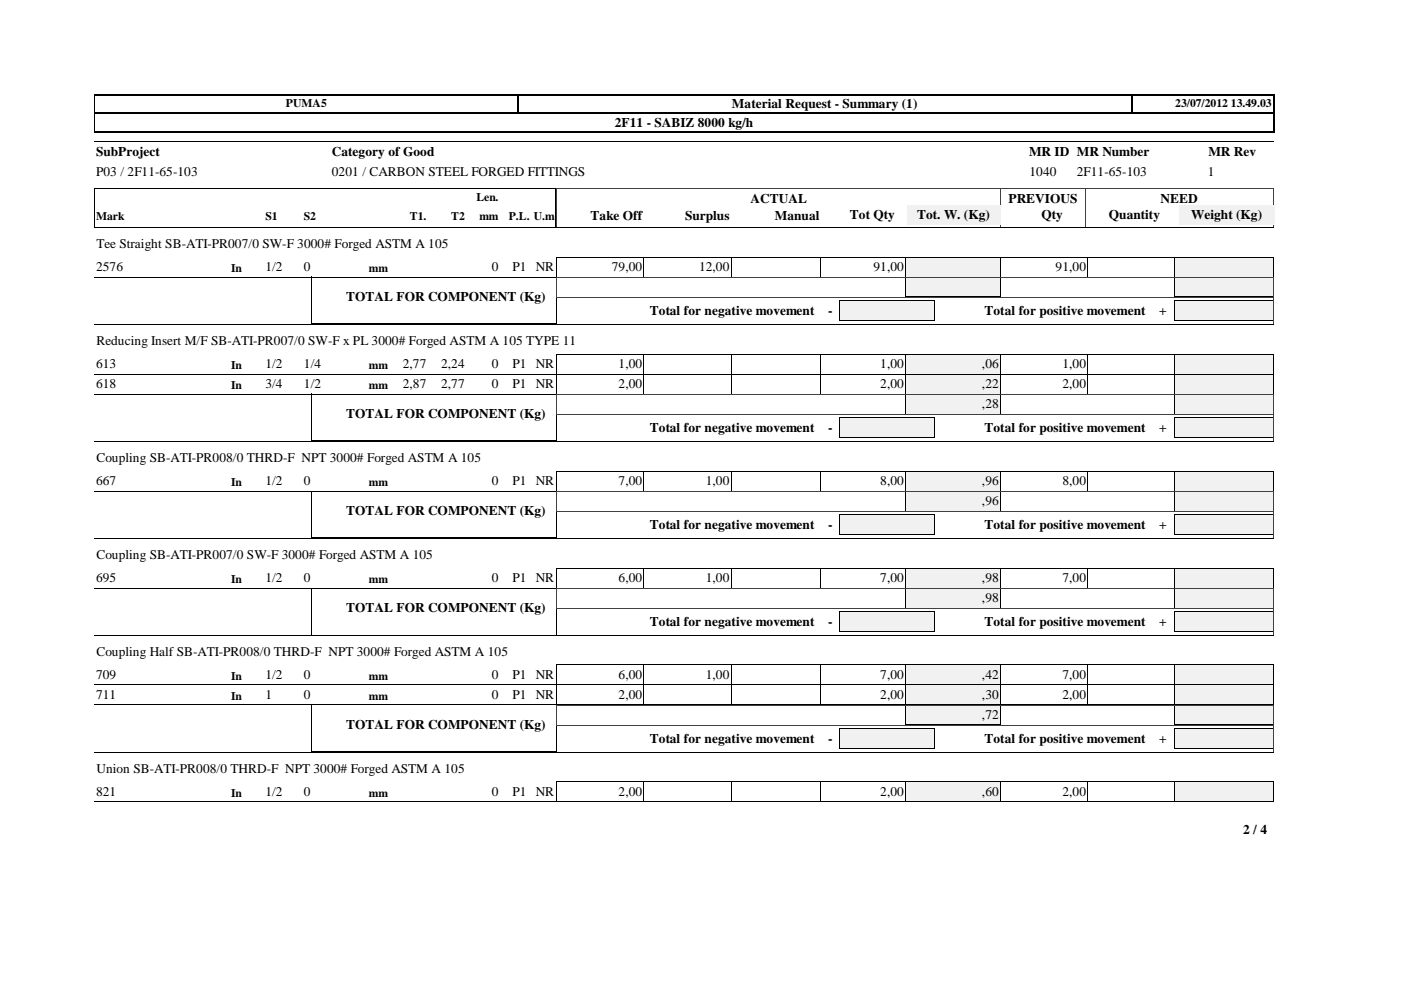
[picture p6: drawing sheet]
<svg xmlns="http://www.w3.org/2000/svg" width="297mm" height="210mm" viewBox="0 0 297 210" stroke-linecap="round" stroke-linejoin="round" font-family="sans-serif">
<defs><g id="words">
<g font-size="2.8">
<text x="155.2" y="22.9">Material Request - Summary (1)</text>
<text x="130.3" y="26.8">2F11 - SABIZ 8000 kg/h</text>
<text x="20.4" y="33.1">SubProject</text>
<text x="70.4" y="33">Category of Good</text>
<text x="218.2" y="33">MR ID MR Number</text>
<text x="256.2" y="33">MR Rev</text>
<text x="20.4" y="37.3">P03 / 2F11-65-103</text>
<text x="70.4" y="37.2">0201 / CARBON STEEL FORGED FITTINGS</text>
<text x="218.3" y="37.2">1040</text>
<text x="228.3" y="37.2">2F11-65-103</text>
<text x="256.1" y="37.2">1</text>
<text x="125.2" y="46.7">Take Off</text>
<text x="145.2" y="46.7">Surplus</text>
<text x="159.1" y="43">ACTUAL</text>
<text x="164.3" y="46.7">Manual</text>
<text x="180.2" y="46.4">Tot Qty</text>
<text x="194.4" y="46.4">Tot. W. (Kg)</text>
<text x="213.8" y="43">PREVIOUS</text>
<text x="220.8" y="46.4">Qty</text>
<text x="235.1" y="46.4">Quantity</text>
<text x="246.1" y="43">NEED</text>
<text x="252.6" y="46.4">Weight (Kg)</text>
<text x="20.4" y="52.6">Tee Straight SB-ATI-PR007/0 SW-F 3000# Forged ASTM A 105</text>
<text x="20.4" y="57.5">2576</text>
<text x="56.3" y="57.5">1/2</text>
<text x="64.4" y="57.5">0</text>
<text x="104.3" y="57.5">0</text>
<text x="108.7" y="57.5">P1 NR</text>
<text x="129.7" y="57.5">79,00</text>
<text x="148.2" y="57.5">12,00</text>
<text x="185.2" y="57.5">91,00</text>
<text x="223.8" y="57.5">91,00</text>
<text x="73.4" y="63.8">TOTAL FOR COMPONENT (Kg)</text>
<text x="137.7" y="66.8">Total for negative movement</text>
<text x="175.6" y="66.8">-</text>
<text x="208.7" y="66.8">Total for positive movement</text>
<text x="245.7" y="66.8">+</text>
<text x="20.4" y="73.1">Reducing Insert M/F SB-ATI-PR007/0 SW-F x PL 3000# Forged ASTM A 105 TYPE 11</text>
<text x="20.4" y="78.1">613</text>
<text x="20.4" y="82.3">618</text>
<text x="56.3" y="78.1">1/2</text>
<text x="56.3" y="82.3">3/4</text>
<text x="64.4" y="78.1">1/4</text>
<text x="64.4" y="82.3">1/2</text>
<text x="85.4" y="78.1">2,77</text>
<text x="85.4" y="82.3">2,87</text>
<text x="93.5" y="78.1">2,24</text>
<text x="93.5" y="82.3">2,77</text>
<text x="104.3" y="78.1">0</text>
<text x="104.3" y="82.3">0</text>
<text x="108.7" y="78.1">P1 NR</text>
<text x="108.7" y="82.3">P1 NR</text>
<text x="131.1" y="78.1">1,00</text>
<text x="131.1" y="82.3">2,00</text>
<text x="186.6" y="78.1">1,00</text>
<text x="186.6" y="82.3">2,00</text>
<text x="208.2" y="78.1">,06</text>
<text x="208.2" y="82.3">,22</text>
<text x="225.3" y="78.1">1,00</text>
<text x="225.3" y="82.3">2,00</text>
<text x="73.4" y="88.6">TOTAL FOR COMPONENT (Kg)</text>
<text x="208.2" y="86.5">,28</text>
<text x="137.7" y="91.6">Total for negative movement</text>
<text x="175.6" y="91.6">-</text>
<text x="208.7" y="91.6">Total for positive movement</text>
<text x="245.7" y="91.6">+</text>
<text x="20.4" y="97.9">Coupling SB-ATI-PR008/0 THRD-F NPT 3000# Forged ASTM A 105</text>
<text x="20.4" y="102.9">667</text>
<text x="56.3" y="102.9">1/2</text>
<text x="64.4" y="102.9">0</text>
<text x="104.3" y="102.9">0</text>
<text x="108.7" y="102.9">P1 NR</text>
<text x="131.1" y="102.9">7,00</text>
<text x="149.6" y="102.9">1,00</text>
<text x="186.6" y="102.9">8,00</text>
<text x="208.2" y="102.9">,96</text>
<text x="208.2" y="107.1">,96</text>
<text x="225.3" y="102.9">8,00</text>
<text x="73.4" y="109.1">TOTAL FOR COMPONENT (Kg)</text>
<text x="137.7" y="112.2">Total for negative movement</text>
<text x="175.6" y="112.2">-</text>
<text x="208.7" y="112.2">Total for positive movement</text>
<text x="245.7" y="112.2">+</text>
<text x="20.4" y="118.5">Coupling SB-ATI-PR007/0 SW-F 3000# Forged ASTM A 105</text>
<text x="20.4" y="123.4">695</text>
<text x="56.3" y="123.4">1/2</text>
<text x="64.4" y="123.4">0</text>
<text x="104.3" y="123.4">0</text>
<text x="108.7" y="123.4">P1 NR</text>
<text x="131.1" y="123.4">6,00</text>
<text x="149.6" y="123.4">1,00</text>
<text x="186.6" y="123.4">7,00</text>
<text x="208.2" y="123.4">,98</text>
<text x="225.3" y="123.4">7,00</text>
<text x="73.4" y="129.7">TOTAL FOR COMPONENT (Kg)</text>
<text x="208.2" y="127.7">,98</text>
<text x="137.7" y="132.8">Total for negative movement</text>
<text x="175.6" y="132.8">-</text>
<text x="208.7" y="132.8">Total for positive movement</text>
<text x="245.7" y="132.8">+</text>
<text x="20.4" y="144">709</text>
<text x="20.4" y="139.1">Coupling Half SB-ATI-PR008/0 THRD-F NPT 3000# Forged ASTM A 105</text>
<text x="56.3" y="144">1/2</text>
<text x="64.4" y="144">0</text>
<text x="104.3" y="144">0</text>
<text x="108.7" y="144">P1 NR</text>
<text x="131.1" y="144">6,00</text>
<text x="149.6" y="144">1,00</text>
<text x="186.6" y="144">7,00</text>
<text x="208.2" y="144">,42</text>
<text x="225.3" y="144">7,00</text>
<text x="20.4" y="148.2">711</text>
<text x="56.3" y="148.2">1</text>
<text x="64.4" y="148.2">0</text>
<text x="104.3" y="148.2">0</text>
<text x="108.7" y="148.2">P1 NR</text>
<text x="131.1" y="148.2">2,00</text>
<text x="186.6" y="148.2">2,00</text>
<text x="208.2" y="148.2">,30</text>
<text x="225.3" y="148.2">2,00</text>
<text x="73.4" y="154.5">TOTAL FOR COMPONENT (Kg)</text>
<text x="208.2" y="152.4">,72</text>
<text x="137.7" y="157.5">Total for negative movement</text>
<text x="175.6" y="157.5">-</text>
<text x="208.7" y="157.5">Total for positive movement</text>
<text x="245.7" y="157.5">+</text>
<text x="20.4" y="163.9">Union SB-ATI-PR008/0 THRD-F NPT 3000# Forged ASTM A 105</text>
<text x="20.4" y="168.8">821</text>
<text x="56.3" y="168.8">1/2</text>
<text x="64.4" y="168.8">0</text>
<text x="104.3" y="168.8">0</text>
<text x="108.7" y="168.8">P1 NR</text>
<text x="131.1" y="168.8">2,00</text>
<text x="186.6" y="168.8">2,00</text>
<text x="208.2" y="168.8">,60</text>
<text x="225.3" y="168.8">2,00</text>
<text x="263.6" y="176.9">2 / 4</text>
</g>
<g font-size="2.5">
<text x="60.6" y="22.6">PUMA5</text>
<text x="249.2" y="22.6">23/07/2012 13.49.03</text>
<text x="20.4" y="46.7">Mark</text>
<text x="56.3" y="46.7">S1</text>
<text x="64.4" y="46.7">S2</text>
<text x="86.9" y="46.7">T1.</text>
<text x="95.7" y="46.7">T2</text>
<text x="101" y="42.7">Len.</text>
<text x="101.6" y="46.7">mm</text>
<text x="107.9" y="46.7">P.L. U.m</text>
<text x="49" y="57.7">In</text>
<text x="78.2" y="57.7">mm</text>
<text x="49" y="78.3">In</text>
<text x="49" y="82.5">In</text>
<text x="78.2" y="78.3">mm</text>
<text x="78.2" y="82.5">mm</text>
<text x="49" y="103.1">In</text>
<text x="78.2" y="103.1">mm</text>
<text x="49" y="123.7">In</text>
<text x="78.2" y="123.7">mm</text>
<text x="49" y="144.2">In</text>
<text x="49" y="148.5">In</text>
<text x="78.2" y="144.2">mm</text>
<text x="78.2" y="148.5">mm</text>
<text x="49" y="169">In</text>
<text x="78.2" y="169">mm</text>
</g>
</g></defs>
<path d="M270.1 20v4.1M20 20.1h250.3M20 24h250.3M20 27.9h250.3" fill="none" stroke="#000" stroke-width=".25"/>
<path d="M239.9 20v4.1" fill="none" stroke="#000" stroke-width=".38"/>
<path d="M109.9 20v4.1" fill="none" stroke="#000" stroke-width=".34"/>
<path d="M20.1 20v8M20 30h250M20 39.9h97.9M20 39.9v8.3l97.9 .1v-8.4" fill="none" stroke="#000" stroke-width=".21"/>
<path d="M20 24h250.3M270.1 23.9v4.1" fill="none" stroke="#000" stroke-width=".3"/>
<path d="M118 39.9h152M118 39.9v8.3h152M212.1 39.9v8.4M212.2 39.9v8.4M230.1 39.9v8.4M270 39.9v8.4" fill="none" stroke="#404040" stroke-width=".21"/>
<path d="M99.6 43.9h6.4v3.8h-6.4z" fill="#fff"/>
<g fill="#f1f1f1">
<path d="M192.3 43.4h19.8v4.2h-19.8z"/>
<path d="M250 43.4h20.2v4.2h-20.2z"/>
</g>
<path d="M20 48.3h250M20 58.7h172.1M136.5 54.5v4.3M155 54.5v4.3M174.1 54.5v4.3M192 54.5v4.3M192.1 54.5h-74.1v4.3M212.1 54.5h37v4.3M212.1 58.7h37M212.1 54.5v4.3M230.6 54.5v4.3" fill="none" stroke="#000" stroke-width=".21"/>
<path d="M192.1 54.5h20v4.2h-20z" fill="#f1f1f1"/>
<path d="M192 58.7h20.1M192 58.8v-4.3h20.1v4.3" fill="none" stroke="#000" stroke-width=".21"/>
<path d="M249.1 54.5h20.9v4.2h-20.9z" fill="#f1f1f1"/>
<path d="M249.1 54.5h20.9M249.1 58.7h20.9M249.1 54.5v4.3M270 54.5v4.3" fill="none" stroke="#000" stroke-width=".21"/>
<path d="M192.1 58.7h20v4.2h-20z" fill="#f1f1f1"/>
<path d="M192 58.7h20.1v4.3h-20.1z" fill="none" stroke="#000" stroke-width=".21"/>
<path d="M249.1 58.7h20.9v4.2h-20.9z" fill="#f1f1f1"/>
<path d="M249.1 58.7h20.9M249.1 58.7v4.3M270 58.7v4.3M249.1 63h20.9" fill="none" stroke="#000" stroke-width=".21"/>
<path d="M249.1 63.8h20.8v4.1h-20.8z" fill="#f1f1f1"/>
<path d="M249 68h21M249.1 68l-.1-4.3h21l-.1 4.3" fill="none" stroke="#000" stroke-width=".21"/>
<path d="M178 63.8h20v4.1h-20z" fill="#f1f1f1"/>
<g fill="none" stroke="#000" stroke-width=".21">
<path d="M66 58.7h52.1l-.1 10h-52zM20 68.8h250M20 79.3h172.1M136.5 75.1v4.2M155 75.1v4.2M174.1 75.1v4.2M177.9 68h20.2M177.9 68v-4.3h20.2v4.3M192 75.1v4.2M192.1 75.1h-74.1v4.2M212.1 75.1h37v4.2M212.1 79.3h37"/>
<path d="M212.1 75.1v4.2M230.6 75.1v4.2"/>
</g>
<path d="M118 58.8h152.1M118 58.8v4.3h152.1M270.1 58.8v4.3M118 68.8h152.1M118 63v5.8M270.1 63v5.8" fill="none" stroke="#404040" stroke-width=".21"/>
<path d="M192.1 75.1h20v4.2h-20z" fill="#f1f1f1"/>
<path d="M192 79.3h20.1M192 79.3v-4.2h20.1v4.2" fill="none" stroke="#000" stroke-width=".21"/>
<path d="M249.1 75.1h20.9v4.2h-20.9z" fill="#f1f1f1"/>
<g fill="none" stroke="#000" stroke-width=".21">
<path d="M136.5 79.3v4.3M155 79.3v4.3M174.1 79.3v4.3M192 79.3v4.3M192.1 79.3h-74.1v4.3M212.1 79.3h57.9M212.1 79.3v4.3M230.6 79.3v4.3M249.1 75.1h20.9M249.1 75.1v8.5M270 75.1v4.2M20 83.5h172.1"/>
<path d="M212.1 83.5h37"/>
</g>
<path d="M192.1 79.3h20v4.2h-20z" fill="#f1f1f1"/>
<path d="M192 83.5h20.1M192 83.6v-4.3h20.1v4.3" fill="none" stroke="#000" stroke-width=".21"/>
<path d="M249.1 79.3h20.9v4.2h-20.9z" fill="#f1f1f1"/>
<path d="M249.1 79.3h20.9M249.1 79.3v4.3M270 79.3v4.3M249.1 83.5h20.9" fill="none" stroke="#000" stroke-width=".21"/>
<path d="M192.1 83.5h20v4.3h-20z" fill="#f1f1f1"/>
<path d="M192 83.5h20.1v4.3h-20.1z" fill="none" stroke="#000" stroke-width=".21"/>
<path d="M249.1 83.5h20.9v4.3h-20.9z" fill="#f1f1f1"/>
<path d="M249.1 83.5h20.9M249.1 87.8h20.9M249.1 83.5v4.3M270 83.5v4.3" fill="none" stroke="#000" stroke-width=".21"/>
<path d="M249.1 88.6h20.8v4.2h-20.8z" fill="#f1f1f1"/>
<path d="M249 92.8h21M249.1 92.8l-.1-4.3h21l-.1 4.3" fill="none" stroke="#000" stroke-width=".21"/>
<path d="M178 88.6h20v4.2h-20z" fill="#f1f1f1"/>
<g fill="none" stroke="#000" stroke-width=".21">
<path d="M20 93.6h250M66 83.5h52.1l-.1 10h-52zM136.5 99.9v4.2M155 99.9v4.2M174.1 99.9v4.2M177.9 92.8h20.2M177.9 92.8v-4.3h20.2v4.3M192 99.9v4.2M192.1 99.9h-74.1v4.2M212.1 99.9h37v4.2M212.1 99.9v4.2M230.6 99.9v4.2"/>
<path d="M20 104.1h172.1M212.1 104.1h37"/>
</g>
<path d="M118 83.6h152.1M118 83.6v4.3h152.1M118 93.6h152.1M118 87.8v5.8M270.1 83.6v4.3M270.1 87.8v5.8" fill="none" stroke="#404040" stroke-width=".21"/>
<path d="M192.1 99.9h20v4.2h-20z" fill="#f1f1f1"/>
<path d="M192 104.1h20.1M192 104.1v-4.2h20.1v4.2" fill="none" stroke="#000" stroke-width=".21"/>
<path d="M249.1 99.9h20.9v4.2h-20.9z" fill="#f1f1f1"/>
<path d="M249.1 99.9h20.9M249.1 99.9v4.2M270 99.9v4.2M249.1 104.1h20.9" fill="none" stroke="#000" stroke-width=".21"/>
<path d="M192.1 104.1h20v4.2h-20z" fill="#f1f1f1"/>
<path d="M192 108.4h20.1M192 108.4v-4.3h20.1v4.3" fill="none" stroke="#000" stroke-width=".21"/>
<path d="M249.1 104.1h20.9v4.2h-20.9z" fill="#f1f1f1"/>
<path d="M249.1 104.1h20.9M249.1 108.4h20.9M249.1 104.1v4.3M270 104.1v4.3" fill="none" stroke="#000" stroke-width=".21"/>
<path d="M249.1 109.1h20.8v4.2h-20.8z" fill="#f1f1f1"/>
<path d="M249 109.1h21M249 113.3h21M249.1 109.1v4.3M269.9 109.1v4.3" fill="none" stroke="#000" stroke-width=".21"/>
<path d="M178 109.1h20v4.2h-20z" fill="#f1f1f1"/>
<g fill="none" stroke="#000" stroke-width=".21">
<path d="M20 114.2h250M66 104.1h52.1l-.1 10h-52zM177.9 109.1h20.2M177.9 113.3h20.2M177.9 109.1v4.3M198.1 109.1v4.3M20 124.7h172.1M118 120.5h74.1M118 120.4v4.3M136.5 120.4v4.3M155 120.4v4.3M174.1 120.4v4.3"/>
<path d="M192 120.4v4.3M212.1 120.5h37M212.1 124.7h37M212.1 120.4v4.3M230.6 120.4v4.3M249.1 120.4v4.3"/>
</g>
<path d="M118 114.2h152.1M118 108.4v5.8M270.1 108.4v5.8M270.1 108.4h-152.1v-4.2h152.1v4.3" fill="none" stroke="#404040" stroke-width=".21"/>
<path d="M192.1 120.4h20v4.3h-20z" fill="#f1f1f1"/>
<path d="M192 120.5h20.1M192 124.7h20.1M192 120.4v4.3M212.1 120.4v4.3" fill="none" stroke="#000" stroke-width=".21"/>
<path d="M249.1 120.4h20.9v4.3h-20.9z" fill="#f1f1f1"/>
<path d="M249.1 120.5h20.9M249.1 124.7h20.9M249.1 120.4v4.3M270 120.4v4.3" fill="none" stroke="#000" stroke-width=".21"/>
<path d="M192.1 124.7h20v4.2h-20z" fill="#f1f1f1"/>
<path d="M192 128.9h20.1M192 128.9v-4.2h20.1v4.2" fill="none" stroke="#000" stroke-width=".21"/>
<path d="M249.1 124.7h20.9v4.2h-20.9z" fill="#f1f1f1"/>
<path d="M249.1 124.7h20.9M249.1 128.9h20.9M249.1 124.7v4.2M270 124.7v4.2" fill="none" stroke="#000" stroke-width=".21"/>
<path d="M249.1 129.7h20.8v4.2h-20.8z" fill="#f1f1f1"/>
<path d="M249 129.7h21M249.1 129.7l-.1 4.2h20.9v-4.2" fill="none" stroke="#000" stroke-width=".21"/>
<path d="M178 129.7h20v4.2h-20z" fill="#f1f1f1"/>
<g fill="none" stroke="#000" stroke-width=".21">
<path d="M20 134.8h250M66 134.6h52.1M66 134.7v-10h52.1l-.1 10M177.9 129.7h20.2M177.9 129.7v4.2h20.2v-4.2M20 145.2h172.1M136.5 141v4.2M155 141v4.2M174.1 141v4.2M192 141v4.2M192.1 141h-74.1v4.2M212.1 141h37v4.2h-37"/>
<path d="M212.1 141v4.2M230.6 141v4.2"/>
</g>
<path d="M118 129v5.8h152.1v-5.8h-152.1v-4.2h152.1v4.2" fill="none" stroke="#404040" stroke-width=".21"/>
<path d="M192.1 141h20v4.2h-20z" fill="#f1f1f1"/>
<path d="M192 141h20.1v4.2h-20.1z" fill="none" stroke="#000" stroke-width=".21"/>
<path d="M249.1 141h20.9v4.2h-20.9z" fill="#f1f1f1"/>
<g fill="none" stroke="#000" stroke-width=".21">
<path d="M20 149.5h172.1M118 145.2h74.1M118 145.2v4.3M136.5 145.2v4.3M155 145.2v4.3M174.1 145.2v4.3M192 145.2v4.3M212.1 145.2h57.9M212.1 145.2v4.3M230.6 145.2v4.3M249.1 141h20.9M249.1 141v8.5h-37"/>
<path d="M270 141v4.2"/>
</g>
<path d="M192.1 145.2h20v4.2h-20z" fill="#f1f1f1"/>
<path d="M192 145.2h20.1M192 145.2v4.3h20.1v-4.3" fill="none" stroke="#000" stroke-width=".21"/>
<path d="M249.1 145.2h20.9v4.2h-20.9z" fill="#f1f1f1"/>
<path d="M249.1 145.2h20.9M249.1 149.5h20.9M249.1 145.2v4.3M270 145.2v4.3" fill="none" stroke="#000" stroke-width=".21"/>
<path d="M192.1 149.4h20v4.3h-20z" fill="#f1f1f1"/>
<path d="M192 149.5h20.1M192 149.4v4.3h20.1v-4.3" fill="none" stroke="#000" stroke-width=".21"/>
<path d="M249.1 149.4h20.9v4.3h-20.9z" fill="#f1f1f1"/>
<path d="M249.1 149.5h20.9M249.1 153.7h20.9M249.1 149.4v4.3M270 149.4v4.3" fill="none" stroke="#000" stroke-width=".21"/>
<path d="M249.1 154.5h20.8v4.2h-20.8z" fill="#f1f1f1"/>
<path d="M249 154.5h21l-.1 4.2h-20.9z" fill="none" stroke="#000" stroke-width=".21"/>
<path d="M178 154.5h20v4.2h-20z" fill="#f1f1f1"/>
<g fill="none" stroke="#000" stroke-width=".21">
<path d="M20 159.6h250M66 149.5h52.1M66 159.4h52.1M66 149.4v10M118 149.4v10M177.9 154.5h20.2v4.2h-20.2zM20 170h172.1M136.5 165.8v4.3M155 165.8v4.3M174.1 165.8v4.3M192 165.8v4.3M192.1 165.8h-74.1v4.3"/>
<path d="M212.1 165.8h37v4.3l-37-.1M212.1 165.8v4.3M230.6 165.8v4.3"/>
</g>
<path d="M118 153.8v-4.3h152.1v4.3M118 153.8v5.7l152.1 .1v-5.8h-152.1" fill="none" stroke="#404040" stroke-width=".21"/>
<path d="M192.1 165.8h20v4.2h-20z" fill="#f1f1f1"/>
<path d="M192 165.8h20.1v4.3l-20.1-.1z" fill="none" stroke="#000" stroke-width=".21"/>
<path d="M249.1 165.8h20.9v4.2h-20.9z" fill="#f1f1f1"/>
<path d="M249.1 165.8h20.9M249.1 170h20.9M249.1 165.8v4.3M270 165.8v4.3" fill="none" stroke="#000" stroke-width=".21"/>
<use href="#words"/>
</svg>
